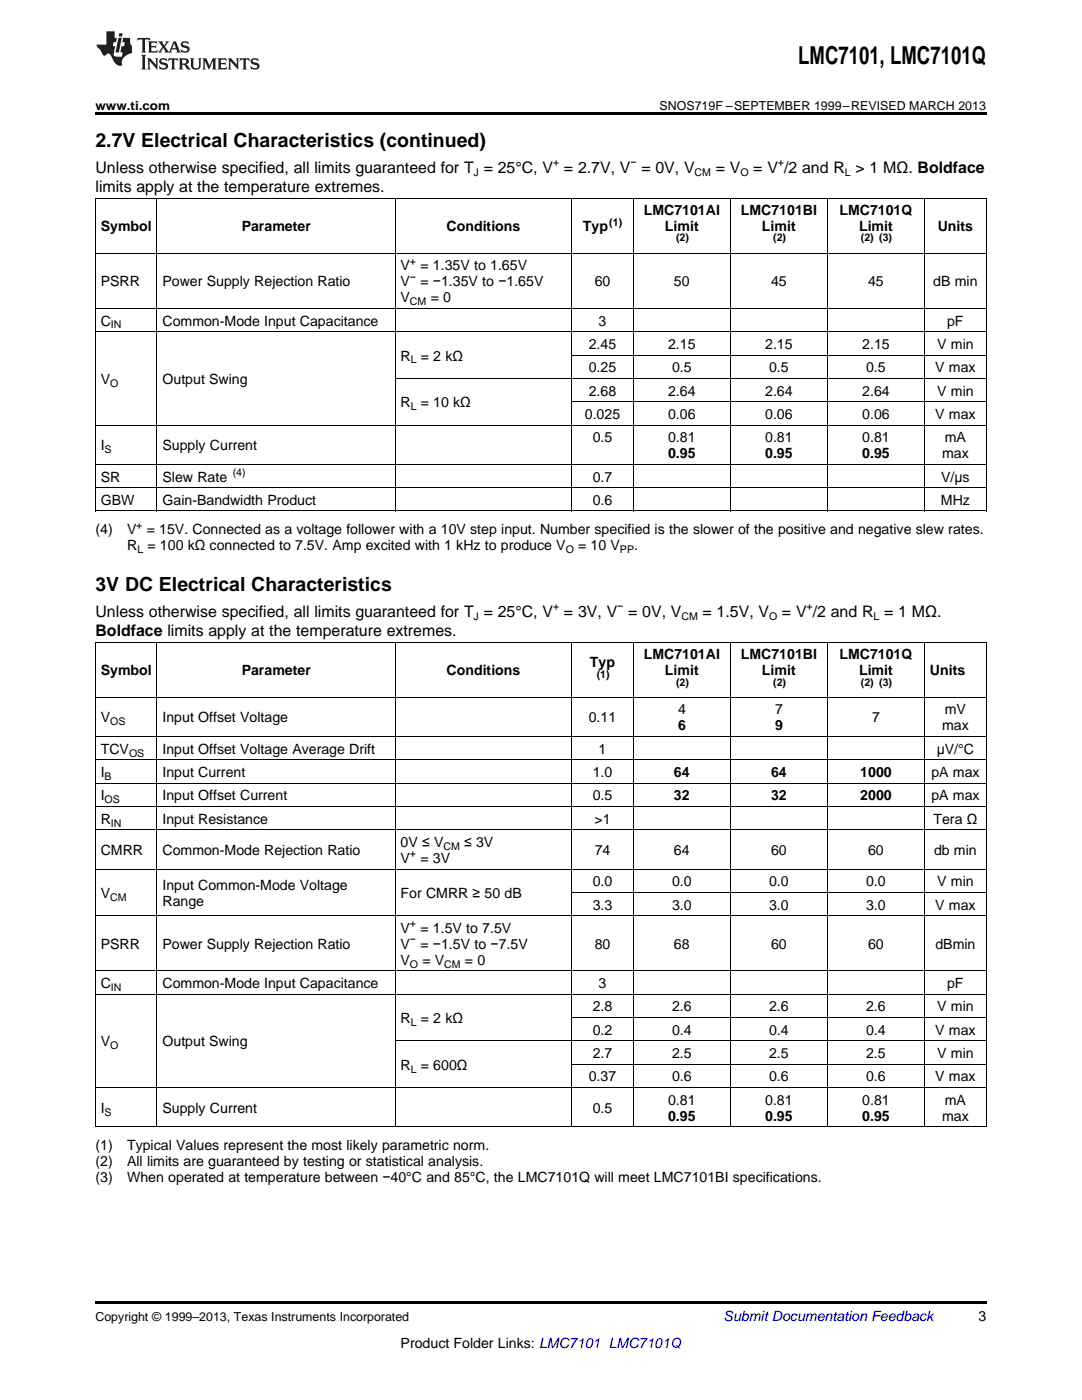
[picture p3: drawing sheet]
<svg xmlns="http://www.w3.org/2000/svg" width="216mm" height="279mm" viewBox="0 0 216 279" stroke-linecap="round" stroke-linejoin="round" font-family="sans-serif">
<defs><g id="words">
<text font-size="4.9" x="159.3" y="12.8">LMC7101, LMC7101Q</text>
<g font-size="3.9">
<text x="19" y="29.3">2.7V Electrical Characteristics (continued)</text>
<text x="19" y="117.9">3V DC Electrical Characteristics</text>
</g>
<g font-size="3.2">
<text x="19" y="34.4">Unless otherwise specified, all limits guaranteed for T = 25°C, V = 2.7V, V = 0V, V</text>
<text x="142.8" y="34.4">= V</text>
<text x="150.3" y="34.4">= V /2 and R &gt; 1 MΩ. Boldface</text>
<text x="19" y="38.3">limits apply at the temperature extremes.</text>
<text x="19" y="123">Unless otherwise specified, all limits guaranteed for T = 25°C, V = 3V, V = 0V, V</text>
<text x="140.2" y="123">= 1.5V, V</text>
<text x="156" y="123">= V /2 and R = 1 MΩ.</text>
<text x="19" y="126.9">Boldface limits apply at the temperature extremes.</text>
</g>
<g font-size="2.8">
<text x="20.1" y="46.1">Symbol</text>
<text x="48.2" y="46.1">Parameter</text>
<text x="89.1" y="46.1">Conditions</text>
<text x="116.3" y="46.1">Typ</text>
<text x="128.4" y="43">LMC7101AI</text>
<text x="132.7" y="46.1">Limit</text>
<text x="147.8" y="43">LMC7101BI</text>
<text x="152" y="46.1">Limit</text>
<text x="167.5" y="43">LMC7101Q</text>
<text x="171.4" y="46.1">Limit</text>
<text x="187.1" y="46.1">Units</text>
<text x="79.9" y="54">V</text>
<text x="83.9" y="54">= 1.35V to 1.65V</text>
<text x="20.1" y="57.2">PSRR</text>
<text x="32.4" y="57.2">Power Supply Rejection Ratio</text>
<text x="79.9" y="57.2">V</text>
<text x="83.9" y="57.2">= −1.35V to −1.65V</text>
<text x="118.7" y="57.2">60</text>
<text x="134.5" y="57.2">50</text>
<text x="153.8" y="57.2">45</text>
<text x="173.2" y="57.2">45</text>
<text x="186.2" y="57.2">dB min</text>
<text x="20.1" y="65">C</text>
<text x="32.4" y="65">Common-Mode Input Capacitance</text>
<text x="79.9" y="60.3">V</text>
<text x="85.9" y="60.3">= 0</text>
<text x="119.5" y="65">3</text>
<text x="189" y="65">pF</text>
<text x="79.9" y="72">R</text>
<text x="84" y="72">= 2 kΩ</text>
<text x="117.5" y="69.6">2.45</text>
<text x="133.3" y="69.6">2.15</text>
<text x="152.7" y="69.6">2.15</text>
<text x="172" y="69.6">2.15</text>
<text x="187" y="69.6">V min</text>
<text x="20.1" y="76.6">V</text>
<text x="32.4" y="76.6">Output Swing</text>
<text x="117.5" y="74.3">0.25</text>
<text x="134.1" y="74.3">0.5</text>
<text x="153.5" y="74.3">0.5</text>
<text x="172.8" y="74.3">0.5</text>
<text x="186.6" y="74.3">V max</text>
<text x="79.9" y="81.3">R</text>
<text x="84" y="81.3">= 10 kΩ</text>
<text x="116.7" y="83.6">0.025</text>
<text x="117.5" y="79">2.68</text>
<text x="133.3" y="79">2.64</text>
<text x="133.3" y="83.6">0.06</text>
<text x="152.7" y="79">2.64</text>
<text x="152.7" y="83.6">0.06</text>
<text x="172" y="79">2.64</text>
<text x="172" y="83.6">0.06</text>
<text x="186.6" y="83.6">V max</text>
<text x="187" y="79">V min</text>
<text x="20.1" y="89.9">I</text>
<text x="32.4" y="89.9">Supply Current</text>
<text x="118.3" y="88.3">0.5</text>
<text x="133.3" y="88.3">0.81</text>
<text x="152.7" y="88.3">0.81</text>
<text x="172" y="88.3">0.81</text>
<text x="188.5" y="88.3">mA</text>
<text x="133.3" y="91.4">0.95</text>
<text x="152.7" y="91.4">0.95</text>
<text x="172" y="91.4">0.95</text>
<text x="188" y="91.4">max</text>
<text x="20.1" y="96.1">SR</text>
<text x="20.1" y="100.8">GBW</text>
<text x="32.4" y="96.1">Slew Rate</text>
<text x="32.4" y="100.8">Gain-Bandwidth Product</text>
<text x="118.3" y="96.1">0.7</text>
<text x="118.3" y="100.8">0.6</text>
<text x="187.7" y="100.8">MHz</text>
<text x="187.8" y="96.1">V/μs</text>
<text x="19" y="106.6">(4)</text>
<text x="25.4" y="106.6">V</text>
<text x="29.3" y="106.6">= 15V. Connected as a voltage follower with a 10V step input. Number specified is the slower of the positive and negative slew rates.</text>
<text x="25.4" y="109.8">R</text>
<text x="29.4" y="109.8">= 100 kΩ connected to 7.5V. Amp excited with 1 kHz to produce V</text>
<text x="115.4" y="109.8">= 10 V</text>
<text x="126.5" y="109.8">.</text>
<text x="128.4" y="131.6">LMC7101AI</text>
<text x="147.8" y="131.6">LMC7101BI</text>
<text x="167.5" y="131.6">LMC7101Q</text>
<text x="20.1" y="134.8">Symbol</text>
<text x="48.2" y="134.8">Parameter</text>
<text x="89.1" y="134.8">Conditions</text>
<text x="117.7" y="133.2">Typ</text>
<text x="132.7" y="134.8">Limit</text>
<text x="152" y="134.8">Limit</text>
<text x="171.4" y="134.8">Limit</text>
<text x="185.6" y="134.8">Units</text>
<text x="135.3" y="142.6">4</text>
<text x="154.7" y="142.6">7</text>
<text x="188.5" y="142.6">mV</text>
<text x="20.1" y="144.2">V</text>
<text x="32.4" y="144.2">Input Offset Voltage</text>
<text x="117.5" y="144.2">0.11</text>
<text x="135.3" y="145.8">6</text>
<text x="154.7" y="145.8">9</text>
<text x="174" y="144.2">7</text>
<text x="188" y="145.8">max</text>
<text x="20.1" y="150.4">TCV</text>
<text x="20.1" y="155.1">I</text>
<text x="32.4" y="150.4">Input Offset Voltage Average Drift</text>
<text x="32.4" y="155.1">Input Current</text>
<text x="118.3" y="155.1">1.0</text>
<text x="119.5" y="150.4">1</text>
<text x="134.5" y="155.1">64</text>
<text x="153.8" y="155.1">64</text>
<text x="171.7" y="155.1">1000</text>
<text x="185.8" y="155.1">pA max</text>
<text x="186.9" y="150.4">μV/°C</text>
<text x="20.1" y="159.7">I</text>
<text x="32.4" y="159.7">Input Offset Current</text>
<text x="118.3" y="159.7">0.5</text>
<text x="134.5" y="159.7">32</text>
<text x="153.8" y="159.7">32</text>
<text x="171.7" y="159.7">2000</text>
<text x="185.8" y="159.7">pA max</text>
<text x="20.1" y="164.4">R</text>
<text x="32.4" y="164.4">Input Resistance</text>
<text x="118.6" y="164.4">&gt;1</text>
<text x="186.3" y="164.4">Tera Ω</text>
<text x="20.1" y="170.6">CMRR</text>
<text x="32.4" y="170.6">Common-Mode Rejection Ratio</text>
<text x="79.9" y="169.1">0V ≤ V</text>
<text x="79.9" y="172.2">V</text>
<text x="83.9" y="172.2">= 3V</text>
<text x="92.6" y="169.1">≤ 3V</text>
<text x="118.7" y="170.6">74</text>
<text x="134.5" y="170.6">64</text>
<text x="153.8" y="170.6">60</text>
<text x="173.2" y="170.6">60</text>
<text x="186.4" y="170.6">db min</text>
<text x="20.1" y="179.2">V</text>
<text x="32.4" y="177.6">Input Common-Mode Voltage</text>
<text x="79.9" y="179.2">For CMRR ≥ 50 dB</text>
<text x="118.3" y="176.9">0.0</text>
<text x="134.1" y="176.9">0.0</text>
<text x="153.5" y="176.9">0.0</text>
<text x="172.8" y="176.9">0.0</text>
<text x="187" y="176.9">V min</text>
<text x="32.4" y="180.8">Range</text>
<text x="118.3" y="181.5">3.3</text>
<text x="134.1" y="181.5">3.0</text>
<text x="153.5" y="181.5">3.0</text>
<text x="172.8" y="181.5">3.0</text>
<text x="186.6" y="181.5">V max</text>
<text x="20.1" y="189.4">PSRR</text>
<text x="32.4" y="189.4">Power Supply Rejection Ratio</text>
<text x="79.9" y="186.2">V</text>
<text x="79.9" y="189.4">V</text>
<text x="83.9" y="186.2">= 1.5V to 7.5V</text>
<text x="83.9" y="189.4">= −1.5V to −7.5V</text>
<text x="118.7" y="189.4">80</text>
<text x="134.5" y="189.4">68</text>
<text x="153.8" y="189.4">60</text>
<text x="173.2" y="189.4">60</text>
<text x="186.7" y="189.4">dBmin</text>
<text x="20.1" y="197.2">C</text>
<text x="32.4" y="197.2">Common-Mode Input Capacitance</text>
<text x="79.9" y="192.5">V</text>
<text x="84.3" y="192.5">= V</text>
<text x="92.8" y="192.5">= 0</text>
<text x="119.5" y="197.2">3</text>
<text x="189" y="197.2">pF</text>
<text x="118.3" y="201.9">2.8</text>
<text x="134.1" y="201.9">2.6</text>
<text x="153.5" y="201.9">2.6</text>
<text x="172.8" y="201.9">2.6</text>
<text x="187" y="201.9">V min</text>
<text x="20.1" y="208.8">V</text>
<text x="32.4" y="208.8">Output Swing</text>
<text x="79.9" y="204.2">R</text>
<text x="84" y="204.2">= 2 kΩ</text>
<text x="118.3" y="206.5">0.2</text>
<text x="134.1" y="206.5">0.4</text>
<text x="153.5" y="206.5">0.4</text>
<text x="172.8" y="206.5">0.4</text>
<text x="186.6" y="206.5">V max</text>
<text x="79.9" y="213.5">R</text>
<text x="84" y="213.5">= 600Ω</text>
<text x="117.5" y="215.8">0.37</text>
<text x="118.3" y="211.2">2.7</text>
<text x="134.1" y="211.2">2.5</text>
<text x="134.1" y="215.8">0.6</text>
<text x="153.5" y="211.2">2.5</text>
<text x="153.5" y="215.8">0.6</text>
<text x="172.8" y="211.2">2.5</text>
<text x="172.8" y="215.8">0.6</text>
<text x="186.6" y="215.8">V max</text>
<text x="187" y="211.2">V min</text>
<text x="133.3" y="220.5">0.81</text>
<text x="152.7" y="220.5">0.81</text>
<text x="172" y="220.5">0.81</text>
<text x="188.5" y="220.5">mA</text>
<text x="20.1" y="222.1">I</text>
<text x="32.4" y="222.1">Supply Current</text>
<text x="118.3" y="222.1">0.5</text>
<text x="133.3" y="223.7">0.95</text>
<text x="152.7" y="223.7">0.95</text>
<text x="172" y="223.7">0.95</text>
<text x="188" y="223.7">max</text>
<text x="19" y="229.5">(1)</text>
<text x="19" y="232.7">(2)</text>
<text x="25.4" y="229.5">Typical Values represent the most likely parametric norm.</text>
<text x="25.4" y="232.7">All limits are guaranteed by testing or statistical analysis.</text>
<text x="19" y="235.9">(3)</text>
<text x="25.4" y="235.9">When operated at temperature between −40°C and 85°C, the LMC7101Q will meet LMC7101BI specifications.</text>
<text x="195.3" y="263.6">3</text>
<text x="79.9" y="269">Product Folder Links: LMC7101 LMC7101Q</text>
</g>
<text font-size="2.8" fill="#0000c8" x="144.4" y="263.6">Submit Documentation Feedback</text>
<g font-size="2.5">
<text x="19" y="21.9">www.ti.com</text>
<text x="131.6" y="21.9">SNOS719F –SEPTEMBER 1999–REVISED MARCH 2013</text>
<text x="19" y="263.6">Copyright © 1999–2013, Texas Instruments Incorporated</text>
</g>
<g font-size="2.1">
<text x="94.5" y="35.1">J</text>
<text x="110.3" y="33.2">+</text>
<text x="125.8" y="33.2">−</text>
<text x="138.6" y="35.1">CM</text>
<text x="147.7" y="35.1">O</text>
<text x="155.2" y="33.2">+</text>
<text x="168.6" y="35.1">L</text>
<text x="121.6" y="45">(1)</text>
<text x="81.8" y="52.8">+</text>
<text x="134.9" y="48.2">(2)</text>
<text x="154.3" y="48.2">(2)</text>
<text x="171.8" y="48.2">(2) (3)</text>
<text x="81.8" y="56">−</text>
<text x="22.1" y="65.5">IN</text>
<text x="81.8" y="60.9">CM</text>
<text x="22" y="77.2">O</text>
<text x="82" y="72.5">L</text>
<text x="82" y="81.8">L</text>
<text x="20.9" y="90.4">S</text>
<text x="46.4" y="95">(4)</text>
<text x="27.2" y="105.5">+</text>
<text x="27.4" y="110.3">L</text>
<text x="112.9" y="110.3">O</text>
<text x="123.7" y="110.3">PP</text>
<text x="94.5" y="123.7">J</text>
<text x="110.3" y="121.8">+</text>
<text x="123.2" y="121.8">−</text>
<text x="136" y="123.7">CM</text>
<text x="153.5" y="123.7">O</text>
<text x="160.9" y="121.8">+</text>
<text x="174.3" y="123.7">L</text>
<text x="119.1" y="135.2">(1)</text>
<text x="134.9" y="136.8">(2)</text>
<text x="154.3" y="136.8">(2)</text>
<text x="171.8" y="136.8">(2) (3)</text>
<text x="22" y="144.7">OS</text>
<text x="20.9" y="155.6">B</text>
<text x="25.8" y="151">OS</text>
<text x="20.9" y="160.3">OS</text>
<text x="22.1" y="165">IN</text>
<text x="81.8" y="171.1">+</text>
<text x="88.5" y="169.6">CM</text>
<text x="22" y="179.8">CM</text>
<text x="81.8" y="185.1">+</text>
<text x="81.8" y="188.2">−</text>
<text x="22.1" y="197.8">IN</text>
<text x="81.8" y="193.1">O</text>
<text x="88.7" y="193.1">CM</text>
<text x="22" y="209.4">O</text>
<text x="82" y="204.8">L</text>
<text x="82" y="214.1">L</text>
<text x="20.9" y="222.6">S</text>
</g>
</g></defs>
<path d="M19 22.5h177.8v.5h-177.8zM19 259.7h177.8v.5h-177.8z" fill="#000"/>
<g fill="none" stroke="#000" stroke-width=".2">
<path d="M19 39.5h177.8M19.1 39.6v62.4M31.3 39.6v62.4M78.8 39.6v62.4M114 39.6v62.4M126.3 39.6v62.4M145.7 39.6v62.4M165.1 39.6v62.4M184.4 39.6v62.4M196.8 39.6v62.4M19 50.5h177.8M19 66.2h177.8"/>
<path d="M19 61.5h177.8M78.9 75.5h117.9M114.1 70.9h82.7M19 97.3h177.8M19 92.7h177.8M19 84.8h177.8M114.1 80.2h82.7M19 102h177.8M19 139.2h177.8M19 128.1h177.8M19.1 128.2v96.7M31.3 128.2v96.7"/>
<path d="M78.8 128.2v96.7M114 128.2v96.7M126.3 128.2v96.7M145.7 128.2v96.7M165.1 128.2v96.7M184.4 128.2v96.7M196.8 128.2v96.7M19 156.3h177.8M19 151.6h177.8M19 147h177.8M19 173.4h177.8M19 165.6h177.8"/>
<path d="M19 161h177.8M114.1 178.1h82.7M19 198.4h177.8M19 193.8h177.8M19 182.8h177.8M19 217h177.8M78.9 207.7h117.9M114.1 212.4h82.7M114.1 203.1h82.7M19 224.9h177.8"/>
</g>
<g fill="#231f20">
<path d="M27.5 7.6l-.1 .5 .4-.2h.6v.1v2.1l-.2 .4h1l-.3-.4v-2.1l.1-.1h.5l.5 .2-.2-.5zM29.5 8.3l.2 .3v1.5l-.2 .4h1.8l.2-.6a1.04 1.04 0 0 1-1.3 .2v-.7h.6l.3 .2v-.6l-.3 .2h-.6v-.6l.8-.1 .4 .3-.2-.5zM31.5 8.3l.9 1.1-.9 1.1h.8l-.2-.2 .5-.7 .4 .7-.2 .2h1.5l-.1-.2 .1-.4h.9l.1 .4-.2 .2h1l-.3-.3-.7-1.9h-.5l-.9 2-.8-1 .9-1h-.8l.1 .3-.3 .5-.4-.6 .2-.2zM34.7 8.6l.4 1h-.7zM36.3 8.4a.63 .63 0 0 0-.2 .7 .63 .63 0 0 0 .6 .4l.6 .2 .1 .2a.75 .75 0 0 1-.7 .4 .75 .75 0 0 1-.6-.5l.1 .7 .1-.1a1.11 1.11 0 0 0 1.5-.6 1.13 1.13 0 0 0-1.2-.8l-.1-.4a1.04 1.04 0 0 1 1.2 .2l-.2-.5-.1 .1-.5-.2zM28.2 10.9l.2 .4v2.2l-.2 .4h1l-.3-.4v-2.2l.3-.4zM29.3 11.6l.3 .4v1.5l-.3 .4h.8l-.2-.4v-1.3l1.5 1.7v-1.9l.2-.4h-.7l.2 .4v.9l-1.1-1.3zM32 11.8a.62 .62 0 0 0-.2 .7 .62 .62 0 0 0 .6 .4l.6 .1 .1 .3a.76 .76 0 0 1-.7 .3 .76 .76 0 0 1-.6-.4l.1 .7 .1-.1a1.11 1.11 0 0 0 1.5-.6 1.13 1.13 0 0 0-1.2-.8l-.1-.4a1.04 1.04 0 0 1 1.2 .2l-.2-.6-.1 .1-.5-.1zM33.7 11.6l-.2 .6a.61 .61 0 0 1 .8-.3v1.6l-.2 .4h.9l-.2-.4v-1.6a.63 .63 0 0 1 .8 .3l-.2-.6zM35.6 11.6l.3 .4v1.5l-.3 .4h1l-.2-.2v-.8l.5 .2a.76 .76 0 0 0 1.2 .7l-1-1a.58 .58 0 0 0 .6-.5 .58 .58 0 0 0-.5-.6zM36.4 11.9h.1a.45 .45 0 0 1 .5 .1 .45 .45 0 0 1 .1 .5l-.7 .2zM37.9 11.6l.2 .2a2.17 2.17 0 0 0 .3 1.9 .99 .99 0 0 0 1.6-.6v-1.1l.2-.4h-.7l.2 .2a1.92 1.92 0 0 1-.2 1.8 .6 .6 0 0 1-.9-.5v-1.1l.2-.4zM40.4 11.6l.2 .4v1.5l-.2 .4h.7l-.2-.4v-1.4l.8 1.8 .8-1.8v1.4l-.2 .4h.9l-.2-.4v-1.5l.2-.4h-.8l-.6 1.5-.6-1.5zM43.4 11.6l.2 .4v1.5l-.2 .4h1.8l.2-.6a1.04 1.04 0 0 1-1.3 .1v-.6h.5l.4 .2v-.6l-.4 .2h-.5v-.7h.8l.3 .3-.1-.6zM45.5 11.6l.2 .4v1.5l-.2 .4h.7l-.2-.4v-1.3l1.5 1.7v-1.9l.2-.4h-.7l.2 .4v.9l-1.1-1.3zM47.9 11.6l-.1 .6a.61 .61 0 0 1 .8-.3v1.6l-.3 .4h1l-.3-.4 .1-1.6a.63 .63 0 0 1 .7 .3l-.1-.6zM50.2 11.8a.62 .62 0 0 0-.2 .7 .62 .62 0 0 0 .6 .4l.6 .1 .2 .3a.76 .76 0 0 1-.8 .3 .76 .76 0 0 1-.6-.4l.1 .7 .2-.1a1.11 1.11 0 0 0 1.5-.6 1.13 1.13 0 0 0-1.3-.8l-.1-.4a1.04 1.04 0 0 1 1.2 .2l-.1-.6-.2 .1-.5-.1z"/>
<path d="M21.2 6.3v2.6h-1.9l.1 .4 .7 .9a.91 .91 0 0 0 1 .8 .56 .56 0 0 1 .5-.3 .56 .56 0 0 1 .5 .3l.4 .8a1.53 1.53 0 0 0 1.9 1.2 1.54 1.54 0 0 1 1-2.1l.9-.3v-1.4a1.52 1.52 0 0 1-.3-1.6h-1.4l-.2 .8h.5l-.2 .8h-.4l-.2 1v.2l.4 .1-.2 .8a1.93 1.93 0 0 1-1.6-.3l.3-1.8h-.5l.2-.8h.4l.2-.8h-.4v-1.3zM23.6 7.6l-.6 2.9h.7l.6-2.9zM23.8 6.6l-.1 .7h.6l.2-.7z"/>
</g>
<use href="#words"/>
</svg>
